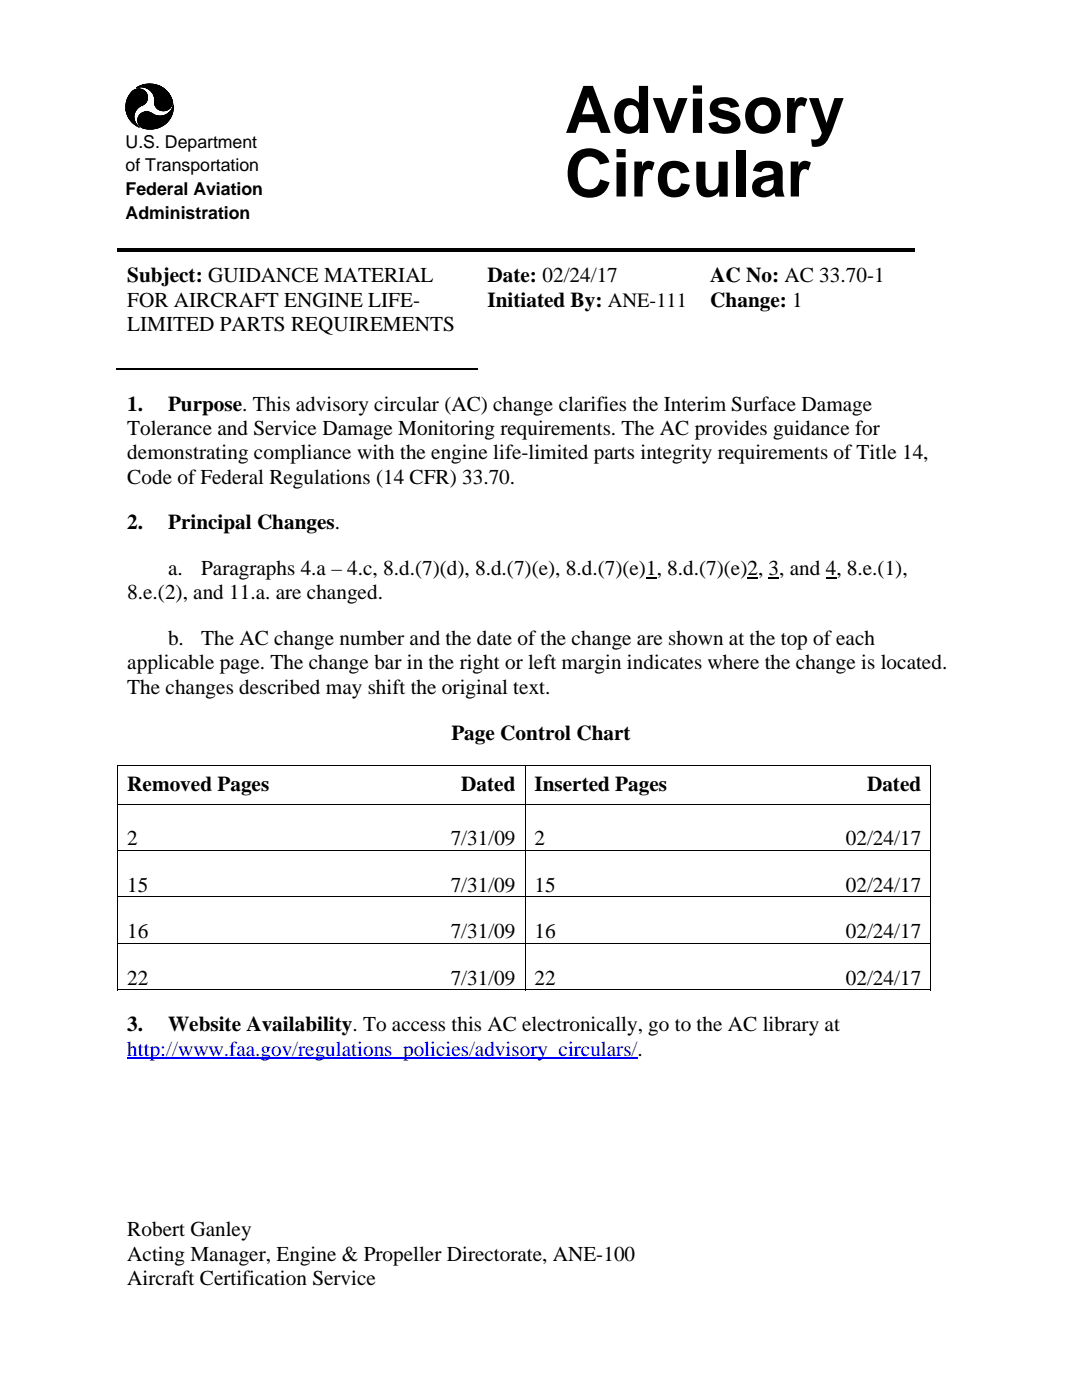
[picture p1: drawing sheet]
<svg xmlns="http://www.w3.org/2000/svg" width="216mm" height="279mm" viewBox="0 0 216 279" stroke-linecap="round" stroke-linejoin="round" font-family="sans-serif">
<defs><g id="words">
<g font-size="13.1">
<text x="112.7" y="26.5">Advisory</text>
<text x="112.7" y="39.2">Circular</text>
</g>
<g font-size="4.2">
<text x="25.4" y="56.3">Subject: GUIDANCE MATERIAL</text>
<text x="97.3" y="56.3">Date: 02/24/17</text>
<text x="141.7" y="56.3">AC No: AC 33.70-1</text>
<text x="25.4" y="61.2">FOR AIRCRAFT ENGINE LIFE-</text>
<text x="97.3" y="61.2">Initiated By: ANE-111</text>
<text x="141.7" y="61.2">Change: 1</text>
<text x="25.4" y="66.1">LIMITED PARTS REQUIREMENTS</text>
<text x="25.4" y="81.9">1.</text>
<text x="33.5" y="81.9">Purpose. This advisory circular (AC) change clarifies the Interim Surface Damage</text>
<text x="25.4" y="86.8">Tolerance and Service Damage Monitoring requirements. The AC provides guidance for</text>
<text x="25.4" y="91.7">demonstrating compliance with the engine life-limited parts integrity requirements of Title 14,</text>
<text x="25.4" y="96.5">Code of Federal Regulations (14 CFR) 33.70.</text>
<text x="25.4" y="105.6">2.</text>
<text x="33.5" y="105.6">Principal Changes.</text>
<text x="25.4" y="119.6">8.e.(2), and 11.a. are changed.</text>
<text x="33.5" y="114.7">a.</text>
<text x="40.1" y="114.7">Paragraphs 4.a – 4.c, 8.d.(7)(d), 8.d.(7)(e), 8.d.(7)(e)1, 8.d.(7)(e)2, 3, and 4, 8.e.(1),</text>
<text x="33.5" y="128.7">b.</text>
<text x="40.1" y="128.7">The AC change number and the date of the change are shown at the top of each</text>
<text x="25.4" y="133.6">applicable page. The change bar in the right or left margin indicates where the change is located.</text>
<text x="25.4" y="138.5">The changes described may shift the original text.</text>
<text x="90.1" y="147.6">Page Control Chart</text>
<text x="25.4" y="157.9">Removed Pages</text>
<text x="92" y="157.9">Dated</text>
<text x="106.7" y="157.9">Inserted Pages</text>
<text x="173" y="157.9">Dated</text>
<text x="25.4" y="168.7">2</text>
<text x="89.9" y="168.7">7/31/09</text>
<text x="106.7" y="168.7">2</text>
<text x="168.8" y="168.7">02/24/17</text>
<text x="25.4" y="177.9">15</text>
<text x="89.9" y="177.9">7/31/09</text>
<text x="106.7" y="177.9">15</text>
<text x="168.8" y="177.9">02/24/17</text>
<text x="25.4" y="187.2">16</text>
<text x="89.9" y="187.2">7/31/09</text>
<text x="106.7" y="187.2">16</text>
<text x="168.8" y="187.2">02/24/17</text>
<text x="25.4" y="196.5">22</text>
<text x="89.9" y="196.5">7/31/09</text>
<text x="106.7" y="196.5">22</text>
<text x="168.8" y="196.5">02/24/17</text>
<text x="25.4" y="205.8">3.</text>
<text x="33.5" y="205.8">Website Availability. To access this AC electronically, go to the AC library at</text>
<text x="25.4" y="246.7">Robert Ganley</text>
<text x="25.4" y="251.6">Acting Manager, Engine &amp; Propeller Directorate, ANE-100</text>
<text x="25.4" y="256.5">Aircraft Certification Service</text>
</g>
<text font-size="4.2" fill="#00f" x="25.4" y="210.7">http://www.faa.gov/regulations_policies/advisory_circulars/.</text>
<g font-size="3.5">
<text x="25.1" y="29.4">U.S. Department</text>
<text x="25.1" y="34.2">of Transportation</text>
<text x="25.1" y="39">Federal Aviation</text>
<text x="25.1" y="43.8">Administration</text>
</g>
</g></defs>
<path d="M23.4 49.6h159.2v.8h-159.2zM23.4 152.8h.2v.1h-.2zM185.7 152.8h.1v.1h-.1zM185.7 160.4h.1v.1h-.1zM185.7 169.7h.1v.1h-.1zM185.7 178.9h.1v.2h-.1zM185.7 188.2h.1v.2h-.1zM185.7 197.5h.1v.2h-.1z" fill="#000"/>
<path d="M23.1 73.6h72.1" fill="none" stroke="#000" stroke-width=".34"/>
<path d="M128.9 115.3h2.1M149.1 115.3h2.2M153.4 115.3h2.1M164.8 115.3h2.1" fill="none" stroke="#000" stroke-width=".21"/>
<g fill="none" stroke="#000" stroke-width=".2">
<path d="M25.4 19.9v2.9M25.4 19.8v3.1M25.5 19.6v3.5M25.5 19.6v3.6M25.5 19.5v3.8M25.6 19.4v3.9M25.7 19.3v4.1M25.7 19.2v4.3M25.8 19.1v4.5M25.8 19v4.7M25.9 18.9v5M26 18.8v5.1"/>
<path d="M26 18.7v5.3M26.1 18.7v5.3M26.1 18.6v5.5M26.2 18.5v5.7M26.2 18.5v5.8M26.3 18.4v5.9M26.4 18.3l.4-.3 .6-.2h.7l.6 .3 .5 .4 .2 .6v.7l-.3 .6-.8 .6zM26.4 18.3h.1M26.4 18.3v6.1M26.5 18.2v6.3M26.5 18.1v6.5M26.6 18.1v6.5"/>
<path d="M26.7 18v6.7M26.7 18v5.2M26.8 18v5M26.9 17.9l-.1 4.9M26.9 17.9v4.6M26.9 17.9v4.5M27 17.9v4.4M27.1 17.9l-.1 4.3M27.1 17.9v4.2M27.1 17.8v4.2M27.2 17.8v4.1M27.2 17.5h.1"/>
<path d="M27.3 17.5h.1M27.3 17.8v4M27.4 17.8v3.9M27.5 17.8l-.1 3.8M27.5 17.4h4.7M27.5 17.8v3.8M27.5 17.4l-.2 .1M27.6 17.8l-.1 3.7M27.6 17.8v3.7M27.6 17.3h4.5M27.6 17.3h4.4M27.6 17.8v3.6"/>
<path d="M27.7 17.8v3.6M27.7 17.4h-.3M27.7 17.2h4.2M27.8 17.8v3.5M27.9 17.8l-.1 3.5M27.9 17.2h3.9M27.9 17.8v3.5M27.9 17.8v3.4M28 17.1h3.7M28 17.8v3.4M28 17.8v3.3M28.1 17.1h3.5"/>
<path d="M28.1 17.8v3.3M28.2 17.8l-.1 3.3M28.2 17.8v3.3M28.3 17.9v3.1M28.3 17h3.1M28.4 17h2.9M28.4 17.9v3.1M28.5 17.9v3.1M28.5 16.9h2.7M28.5 18v2.9M28.6 18v2.9M28.6 17.4h3.7"/>
<path d="M28.6 18v2.8M28.7 18.1v2.7M28.8 18.1v2.7M28.8 16.9h2.1M28.9 17.4l3.5 .1M28.9 18.2v2.5M28.9 18.2v2.4M29 18.3v2.3M29 16.8h1.7M29 18.4v2.1M29.1 18.4v2.1M29.1 17.5h3.4"/>
<path d="M29.1 18.5v1.9M29.2 18.6v1.7M29.2 17.5l2.4-.4a4.6 4.6 0 0 1 2.7 2.8l-3.4 .3-.1-.7-.3-1-.6-.6zM29.2 18.6v1.6M29.3 18.7v1.5M29.3 17.6h3.3M29.3 16.8h1.1M29.3 18.8v1.2M29.4 19v.9M29.4 17.7h3.3M29.4 19.2v.5M29.5 17.7h3.2"/>
<path d="M29.6 17.7l3.2 .1M29.7 17.8h3.2M29.8 17.8l3.1 .1M29.8 17.9h3.2M29.9 18h3.1M30 18h3.1M30 18l3.1 .1M30.1 18.1h3.1M30.1 18.1l3.2 .1M30.2 18.2h3.1M30.2 18.3h3.1M30.2 18.3h3.2"/>
<path d="M30.3 18.4h3.1M30.3 18.4h3.2M30.4 18.4l3.1 .1M30.4 18.5h3.1M30.5 18.5h3.1M30.5 18.6h3.1M30.5 18.6l3.2 .1M30.5 18.7h3.2M30.6 18.7l3.1 .1M30.6 18.8l3.2 .1M30.6 18.9h3.2M30.7 18.9h3.1"/>
<path d="M30.7 19h3.2M30.7 19.1h3.2M30.7 19.1h3.3M30.8 19.1l3.2 .1M30.8 19.2h3.2M30.8 19.3h3.3M30.8 19.3l3.3 .1M30.8 19.4l3.3 .1M30.8 19.4h3.3M30.8 19.6h3.4M30.8 19.5h3.3M30.9 19.7h3.3"/>
<path d="M30.9 19.6l3.3 .1M30.9 19.7l3.3 .1M30.9 19.6h3.3M30.9 19.9h3.4M30.9 19.8h3.3M31.5 17l.1 .1-2.4 .4 3.3 .1M33.8 18.8h-3.2M34.3 19.9h-3.4M25.1 21.3v.1M25.1 21.9l1.7 1.8 .3 1 .6 .6a4.4 4.4 0 0 1-2.6-3.4zM25.1 20.7v1.3M25.2 20.4v2"/>
<path d="M25.3 20.3v2.1M25.3 20.1l.3-.8 .8-1 1.9 2.7M25.3 20v2.7M26.7 23.5v1.2M26.8 23.7v1.1M26.8 23.9l.1 .9M26.9 24.2v.6M26.9 24.3v.6M27 24.3v.6M27 24.5l.1 .5M27.1 24.6v.4M27.1 24.7l.1 .3"/>
<path d="M27.2 24.7v.3M27.2 24.8v.3M27.3 24.9v.2M27.4 25v.2M27.4 25.1l.1 .1M27.5 25.1v.1M27.5 25.1l.1 .2M27.6 23.6v.8M27.6 25.2v.1M27.6 23.4v1.2M27.6 25.3h.1M27.6 23.3v1.4"/>
<path d="M27.7 25.3h.1M27.7 23.2v1.6M27.7 23.1v1.8M27.8 23.1v1.8M27.9 23v2M27.9 22.9v2.2M28 22.8v2.4M28 22.8l1.1-.5 .7 .1 .5 .3-1.4 3-.9-.5-.5-.8 .1-.9zM28.1 22.7v2.6M28.2 22.7v2.6M28.2 22.7v2.7M28.2 22.6v2.8"/>
<path d="M28.3 22.6v2.8M28.4 22.5v3M28.5 22.5v3M28.6 22.5v3M28.6 22.5v3.1M28.6 22.4v3.2M28.7 22.4v3.2M28.8 22.4v3.2M28.9 22.4v3.2M28.9 22.4v3.3M28.9 25.6h2.2M28.9 22.4v3.2h2.4"/>
<path d="M29 22.4v3.1l2.7-.1M29 22.4v3l2.9-.1M29 25.7h1.9M29.1 22.3v3h3M29.1 22.3v2.9M29.1 25.1h3.2M29.2 22.3v2.8l3.3-.1M29.2 22.3v2.7h3.4M29.3 22.3v2.6M29.3 24.8h3.5M29.3 25.7h1.3M29.3 22.3v2.5l3.5-.1v.1"/>
<path d="M29.4 22.3v2.4l3.5-.1M29.4 24.6l3.5-.1v.3M29.4 22.3v2.3M29.4 24.5h3.5M29.5 22.4v2.1M29.5 24.4h3.4v.3M29.5 22.4v1.9M29.5 24.3h3.5v.4M29.6 22.4v1.8h3.4M29.6 24.2l3.4-.1v.6M29.7 22.4l-.1 1.8M29.7 24h3.4v.6"/>
<path d="M29.7 22.4v1.6M29.7 22.4v1.5h3.4M29.7 23.9h3.4M29.8 22.4v1.4h3.4M29.8 23.7h3.4M29.8 22.4v1.3M29.9 22.4v1.2M29.9 23.6h3.3v.9M29.9 23.6h3.3M29.9 22.5v1h3.4M30 23.4h3.3v1.1M30 22.5v.9l3.3-.1"/>
<path d="M30 22.5v.8M30 23.2h3.3v1.2M30.1 22.5v.7h3.3M30.1 23.2h1.6M30.1 23.1h1.2M30.1 22.5v.6M30.1 23l1 .1M30.2 23h.7M30.2 22.6v.4h.6M30.2 22.9h.5M30.2 22.6v.3M30.2 22.8l.4 .1"/>
<path d="M30.2 22.8h.4M30.3 22.6v.2M30.3 22.8h.1M30.3 22.7h.1M30.3 22.7a2.77 2.77 0 0 0 3.2-.1l-.7 2.2-.3 .3a4.9 4.9 0 0 1-3.6 .6zM30.8 20.5h3.6M30.8 20.4h3.6M30.8 20.3h3.6M30.9 20.1h3.4M30.9 20.2h3.5M30.9 20.2l3.4-.3 .1 .6-.2 .6-.5 .7-.7 .3h-.6l-.7-.2-.5-.5-.3-.6zM30.9 20.7h3.5"/>
<path d="M30.9 20.6h3.5M30.9 20.5h3.5M30.9 20h3.4M30.9 20.8h3.4M30.9 20.7h3.4M30.9 20.9h3.4M30.9 21h3.3M31 21h3.2M31 21.1h3.2M31 21.2h3.2M31.1 21.2h3M31.1 21.3h3"/>
<path d="M31.2 21.4h2.8M31.2 21.5h2.8M31.3 21.5h2.6M31.3 21.6h2.6M31.4 21.6h2.4M31.5 21.7h2.2M31.5 25.5h-2.6M31.6 21.8h2.1M31.6 25.5h-2.6M31.7 21.8h1.8M31.7 21.9h1.8M31.8 25.4h-2.8"/>
<path d="M31.9 21.9h1.5M32 22h1.2M32.1 22h1M32.2 25.2l-3.1 .1M32.3 22.1h.6M32.3 25.2h-3.2M32.4 25.1h-3.3M32.7 24.9l-3.5 .1M32.8 24.9h-3.5M32.8 24.8h.1M32.9 24.7h-3.6M32.9 23h.5v1.3"/>
<path d="M32.9 24.6h-3.5M32.9 24.4h-3.4M33 24.3l-3.5 .1M33 24.2l-3.4 .1M33 24.1h-3.4M33.1 24l-3.4 .1M33.1 23.9l-3.4 .1M33.1 23.8v.8M33.2 23.7h-3.4M33.2 22.9h.3v1.3M33.2 23.7v.8M33.2 23.6l-3.4 .1"/>
<path d="M33.3 23.4l-3.3 .1M33.3 23.3h-3.3M33.4 23.1l-1.2 .1M33.4 23.1v1.2M33.4 23.1h-.9M33.4 23l-.7 .1M33.4 22.9l-.4 .1M33.5 22.9h-.4M33.5 22.8h-.2M33.5 22.7l-.1 .1M33.5 22.7h.1M33.5 22.7v1.5"/>
<path d="M33.6 22.6l-.1 1.5M33.6 22.6v1.5M33.7 22.5v1.5M33.8 22.5v1.4M33.8 22.4v1.4M33.9 22.4v1.3M33.9 22.3v1.3M34 22.2v1.4M34 22.2v1.3M34.1 22.1v1.3M34.1 22v1.3M34.2 22v1.2"/>
<path d="M34.2 21.9v1.2M34.3 21.8l-.1 1.2M34.3 21.7v1.1M34.3 20l-3.4 .1M34.4 20.3h-3.6M34.4 20.5h-3.6M34.4 21.7v1M34.4 21.5v1.1M34.5 21.4v1M34.5 21.2v1M34.6 21a4.3 4.3 0 0 1-1.8 3.8l.7-2.2 .8-.8zM34.6 21.1v.8"/>
<path d="M23.5 152.9v7.5M104.8 152.9v7.5M185.7 152.8h-162.3M185.7 152.9v7.5M23.5 160.5v9.2M23.5 169.8v9.1M23.5 179.1v9.1M104.8 160.5v9.2M104.8 169.8v9.1M104.8 179.1v9.1M185.7 160.5h-162.3M185.7 169.7h-162.3"/>
<path d="M185.7 179h-162.3M185.7 160.5v9.2M185.7 169.8v9.1M185.7 179.1v9.1M23.4 197.6h81.3M23.5 188.4v9.3M104.8 188.4v9.3M104.9 197.6h80.8M185.7 188.3h-162.3M185.7 188.4v9.3"/>
</g>
<path d="M25.4 211.2h101.8" fill="none" stroke="#00f" stroke-width=".21"/>
<use href="#words"/>
</svg>
